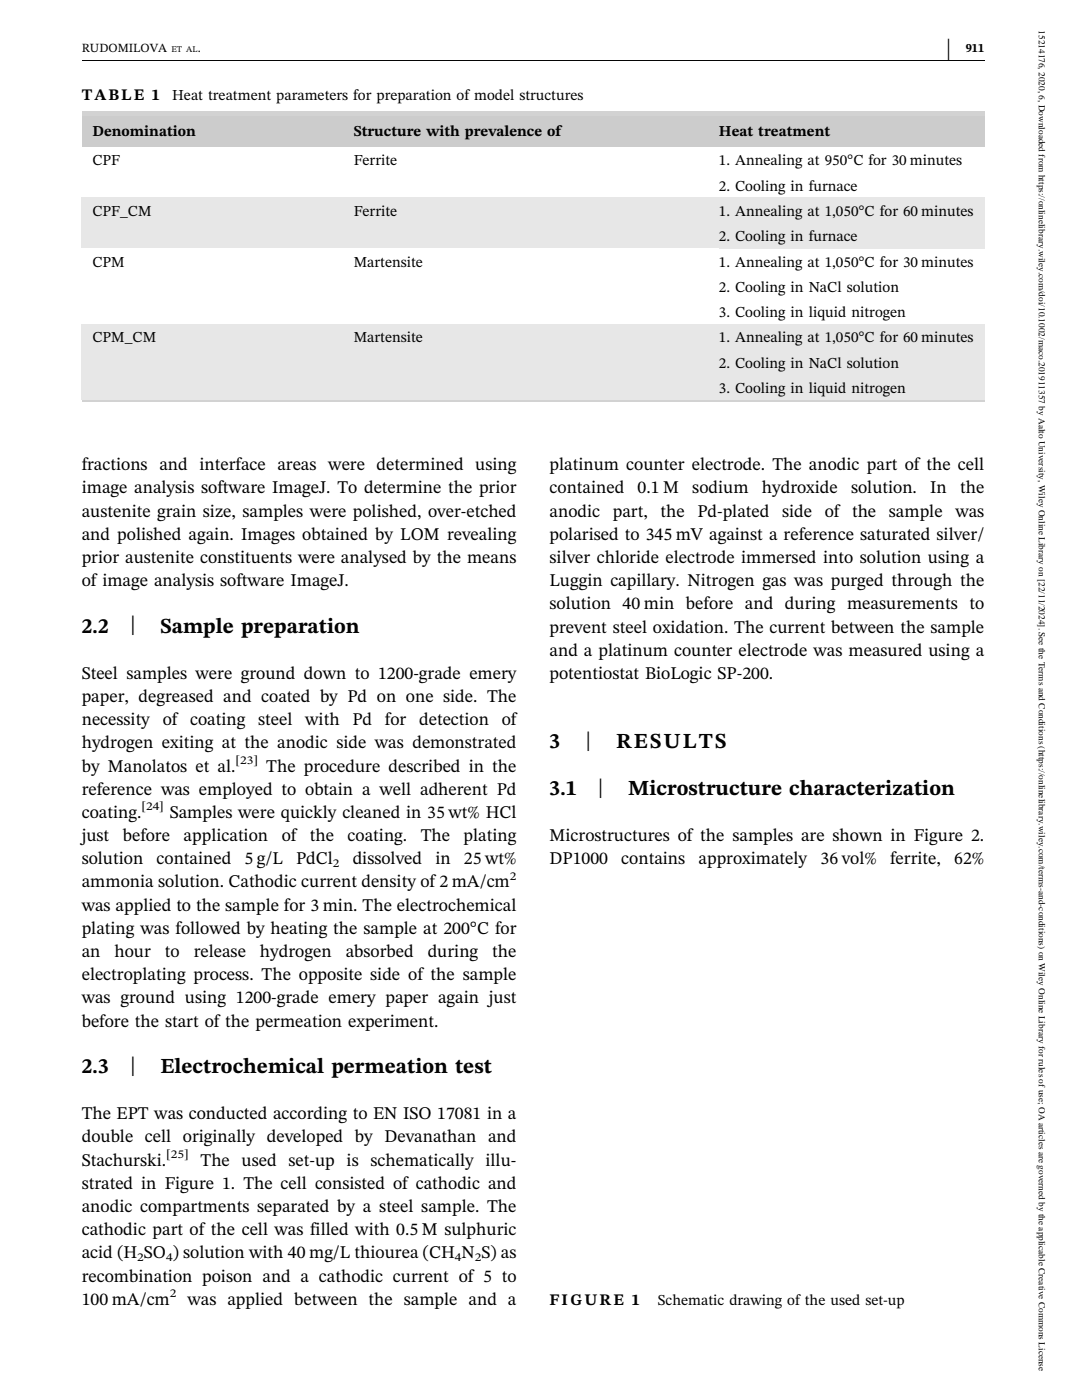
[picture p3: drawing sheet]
<svg xmlns="http://www.w3.org/2000/svg" width="210mm" height="276mm" viewBox="0 0 210 276" stroke-linecap="round" stroke-linejoin="round" font-family="sans-serif">
<defs><g id="words">
<g font-size="5.4">
<text x="25.6" y="125.1">|</text>
<text x="115.3" y="147.9">|</text>
<text x="117.8" y="157">|</text>
<text x="25.6" y="211.9">|</text>
</g>
<text font-size="5" x="186.5" y="11">|</text>
<g font-size="4.2">
<text x="16.1" y="124.7">2.2</text>
<text x="31.6" y="124.7">Sample preparation</text>
<text x="108.3" y="147.5">3</text>
<text x="121.4" y="147.5">RESULTS</text>
<text x="108.3" y="156.7">3.1</text>
<text x="123.7" y="156.7">Microstructure characterization</text>
<text x="16.1" y="211.5">2.3</text>
<text x="31.6" y="211.5">Electrochemical permeation test</text>
</g>
<g font-size="3.5">
<text x="16.1" y="92.7">fractions and interface areas were determined using</text>
<text x="108.3" y="92.7">platinum counter electrode. The anodic part of the cell</text>
<text x="16.1" y="97.3">image analysis software ImageJ. To determine the prior</text>
<text x="16.1" y="101.9">austenite grain size, samples were polished, over‐etched</text>
<text x="108.3" y="97.3">contained</text>
<text x="108.3" y="101.9">anodic</text>
<text x="120.7" y="101.9">part,</text>
<text x="125.6" y="97.3">0.1 M</text>
<text x="130.1" y="101.9">the</text>
<text x="136.4" y="97.3">sodium</text>
<text x="137.4" y="101.9">Pd‐plated</text>
<text x="150.1" y="97.3">hydroxide</text>
<text x="154.1" y="101.9">side</text>
<text x="162.5" y="101.9">of the</text>
<text x="167.7" y="97.3">solution.</text>
<text x="175.1" y="101.9">sample</text>
<text x="183.3" y="97.3">In</text>
<text x="188.2" y="101.9">was</text>
<text x="189.1" y="97.3">the</text>
<text x="16.1" y="106.4">and polished again. Images obtained by LOM revealing</text>
<text x="108.3" y="106.4">polarised to 345 mV against a reference saturated silver/</text>
<text x="16.1" y="111">prior austenite constituents were analysed by the means</text>
<text x="108.3" y="111">silver chloride electrode immersed into solution using a</text>
<text x="16.1" y="115.6">of image analysis software ImageJ.</text>
<text x="108.3" y="115.6">Luggin capillary. Nitrogen gas was purged through the</text>
<text x="108.3" y="120.1">solution 40 min before and during measurements to</text>
<text x="108.3" y="124.7">prevent steel oxidation. The current between the sample</text>
<text x="108.3" y="129.3">and a platinum counter electrode was measured using a</text>
<text x="16.1" y="133.8">Steel samples were ground down to 1200‐grade emery</text>
<text x="108.3" y="133.8">potentiostat BioLogic SP‐200.</text>
<text x="16.1" y="138.4">paper, degreased and coated by Pd on one side. The</text>
<text x="16.1" y="143">necessity of coating</text>
<text x="50.9" y="143">steel</text>
<text x="60.1" y="143">with</text>
<text x="69.4" y="143">Pd</text>
<text x="75.8" y="143">for</text>
<text x="82.6" y="143">detection</text>
<text x="98.9" y="143">of</text>
<text x="16.1" y="147.5">hydrogen exiting at the anodic side was demonstrated</text>
<text x="16.1" y="152.1">by Manolatos et al.</text>
<text x="52.5" y="152.1">The procedure described in the</text>
<text x="16.1" y="156.7">reference was employed to obtain a well adherent Pd</text>
<text x="16.1" y="161.3">coating.</text>
<text x="33.4" y="161.3">Samples were quickly cleaned in 35 wt% HCl</text>
<text x="16.1" y="165.8">just</text>
<text x="24.2" y="165.8">before</text>
<text x="36.2" y="165.8">application</text>
<text x="55.5" y="165.8">of the</text>
<text x="68.5" y="165.8">coating.</text>
<text x="82.9" y="165.8">The</text>
<text x="91.3" y="165.8">plating</text>
<text x="108.3" y="165.8">Microstructures of the samples are shown in Figure 2.</text>
<text x="16.1" y="170.4">solution</text>
<text x="30.8" y="170.4">contained</text>
<text x="48.2" y="170.4">5 g/L</text>
<text x="58.3" y="170.4">PdCl</text>
<text x="69.5" y="170.4">dissolved</text>
<text x="85.8" y="170.4">in</text>
<text x="91.4" y="170.4">25 wt%</text>
<text x="108.3" y="170.4">DP1000</text>
<text x="122.4" y="170.4">contains</text>
<text x="137.6" y="170.4">approximately</text>
<text x="161.6" y="170.4">36 vol%</text>
<text x="175.4" y="170.4">ferrite,</text>
<text x="188" y="170.4">62%</text>
<text x="16.1" y="179.5">was applied to the sample for 3 min. The electrochemical</text>
<text x="16.1" y="175">ammonia solution. Cathodic current density of 2 mA/cm</text>
<text x="16.1" y="184.1">plating was followed by heating the sample at 200°C for</text>
<text x="16.1" y="188.7">an</text>
<text x="22.6" y="188.7">hour</text>
<text x="32.5" y="188.7">to</text>
<text x="38.2" y="188.7">release</text>
<text x="51.2" y="188.7">hydrogen</text>
<text x="68.1" y="188.7">absorbed</text>
<text x="84.3" y="188.7">during</text>
<text x="97" y="188.7">the</text>
<text x="16.1" y="193.2">electroplating process. The opposite side of the sample</text>
<text x="16.1" y="197.8">was ground using 1200‐grade emery paper again just</text>
<text x="16.1" y="202.4">before the start of the permeation experiment.</text>
<text x="16.1" y="220.6">The EPT was conducted according to EN ISO 17081 in a</text>
<text x="16.1" y="225.2">double cell originally developed by Devanathan and</text>
<text x="16.1" y="229.8">Stachurski.</text>
<text x="39.5" y="229.8">The used set‐up is schematically illu-</text>
<text x="16.1" y="234.4">strated in Figure 1. The cell consisted of cathodic and</text>
<text x="16.1" y="238.9">anodic compartments separated by a steel sample. The</text>
<text x="16.1" y="243.5">cathodic part of the cell was filled with 0.5 M sulphuric</text>
<text x="16.1" y="248.1">acid (H SO ) solution with 40 mg/L thiourea (CH N S) as</text>
<text x="16.1" y="252.6">recombination poison and a cathodic current of 5 to</text>
<text x="16.1" y="257.2">100 mA/cm</text>
<text x="36.9" y="257.2">was applied between the sample and a</text>
</g>
<g font-size="3.2">
<text x="16.1" y="19.6">TABLE 1</text>
<text x="108.3" y="257.2">FIGURE 1</text>
</g>
<g font-size="3">
<text x="33.9" y="19.6">Heat treatment parameters for preparation of model structures</text>
<text x="18.2" y="26.8">Denomination</text>
<text x="69.7" y="26.8">Structure with prevalence of</text>
<text x="141.6" y="26.8">Heat treatment</text>
<text x="18.2" y="32.6">CPF</text>
<text x="69.7" y="32.6">Ferrite</text>
<text x="141.6" y="32.6">1. Annealing at 950°C for 30 minutes</text>
<text x="141.6" y="37.6">2. Cooling in furnace</text>
<text x="18.2" y="42.6">CPF_CM</text>
<text x="69.7" y="42.6">Ferrite</text>
<text x="141.6" y="47.5">2. Cooling in furnace</text>
<text x="141.6" y="42.6">1. Annealing at 1,050°C for 60 minutes</text>
<text x="18.2" y="52.5">CPM</text>
<text x="69.7" y="52.5">Martensite</text>
<text x="141.6" y="52.5">1. Annealing at 1,050°C for 30 minutes</text>
<text x="141.6" y="57.5">2. Cooling in NaCl solution</text>
<text x="141.6" y="62.5">3. Cooling in liquid nitrogen</text>
<text x="18.2" y="67.5">CPM_CM</text>
<text x="69.7" y="67.5">Martensite</text>
<text x="141.6" y="67.5">1. Annealing at 1,050°C for 60 minutes</text>
<text x="141.6" y="72.5">2. Cooling in NaCl solution</text>
<text x="141.6" y="77.5">3. Cooling in liquid nitrogen</text>
<text x="129.6" y="257.2">Schematic drawing of the used set‐up</text>
</g>
<g font-size="2.5">
<text x="16.1" y="10.3">RUDOMILOVA</text>
<text x="39" y="10.3">.</text>
<text x="190.2" y="10.3">911</text>
</g>
<g font-size="2.3">
<text x="46.4" y="150.6">[23]</text>
<text x="27.9" y="159.7">[24]</text>
<text x="65.6" y="171">2</text>
<text x="100.4" y="173.4">2</text>
<text x="32.8" y="228.2">[25]</text>
<text x="27" y="248.6">2</text>
<text x="32.7" y="248.6">4</text>
<text x="89.6" y="248.6">4</text>
<text x="93.5" y="248.6">2</text>
<text x="33.5" y="255.6">2</text>
</g>
<text font-size="1.8" x="204.6" y="6" transform="rotate(90 204.6 6)">15214176, 2020, 6, Downloaded from https://onlinelibrary.wiley.com/doi/10.1002/maco.201911357 by Aalto University, Wiley Online Library on [22/11/2024]. See the Terms and Conditions (https://onlinelibrary.wiley.com/terms-and-conditions) on Wiley Online Library for rules of use; OA articles are governed by the applicable Creative Commons License</text>
<text font-size="1.7" x="33.8" y="10.3">ET AL</text>
</g></defs>
<path d="M16.1 22.8h177.8v6.2h-177.8z" fill="#ccc"/>
<g fill="#e6e7e9">
<path d="M16.1 39h125.5v9.9h-125.5z"/>
<path d="M16.1 63.9h125.5v15h-125.5z"/>
</g>
<g fill="#e6e7e9">
<path d="M141.6 39h52.3v5h-52.3z"/>
<path d="M141.6 44h52.3v4.9h-52.3z"/>
<path d="M141.6 63.9h52.3v5h-52.3z"/>
<path d="M141.6 68.9h52.3v5h-52.3z"/>
<path d="M141.6 73.9h52.3v5h-52.3z"/>
</g>
<path d="M16.1 21.8h177.8v1h-177.8z" fill="#d1d2d4"/>
<path d="M16.1 79.1h177.8" fill="none" stroke="#d1d2d4" stroke-width=".35"/>
<path d="M16.1 11.9h177.8" fill="none" stroke="#000" stroke-width=".2"/>
<use href="#words"/>
</svg>
